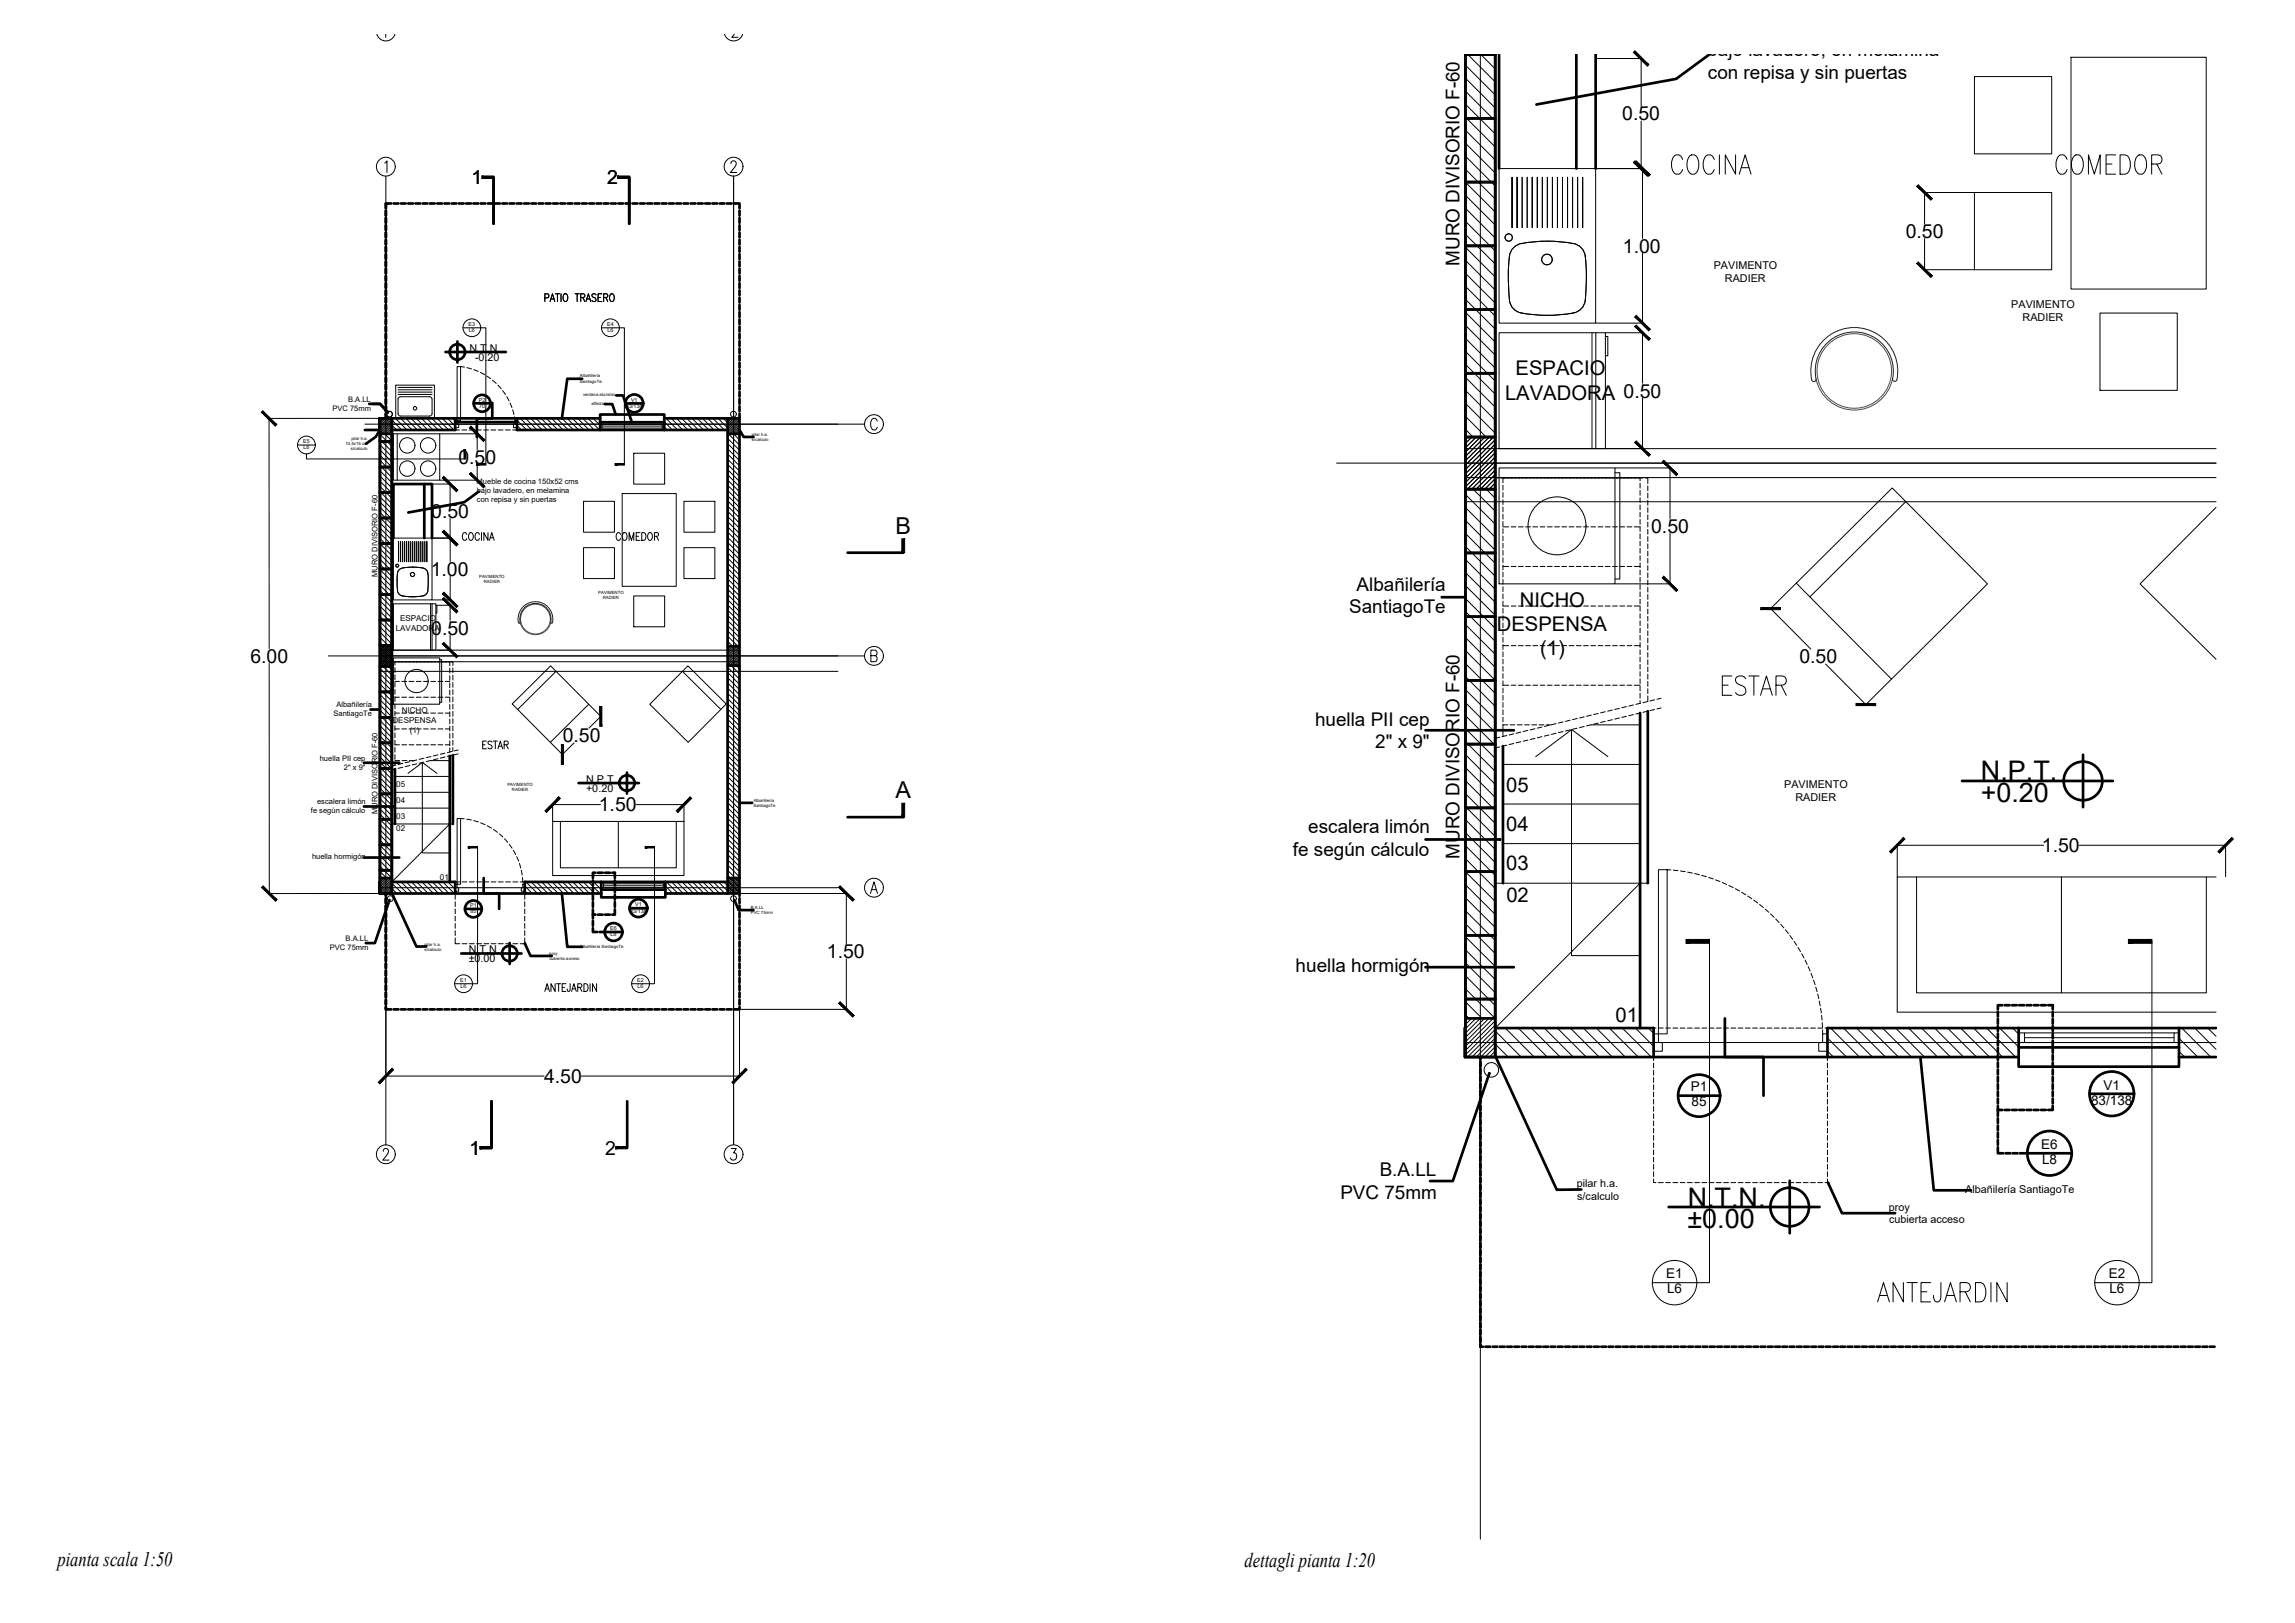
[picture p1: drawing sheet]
<svg xmlns="http://www.w3.org/2000/svg" width="594mm" height="420mm" viewBox="0 0 594 420" stroke-linecap="round" stroke-linejoin="round" font-family="sans-serif">
<defs><g id="words">
<g font-size="8.8">
<text x="431.8" y="46.2">COCINA</text>
<text x="531.3" y="46.2">COMEDOR</text>
<text x="444.9" y="181.3">ESTAR</text>
<text x="485.1" y="338.3">ANTEJARDIN</text>
</g>
<g font-size="7">
<text x="512.8" y="202">N.P.T.</text>
<text x="512.7" y="207.7">+0.20</text>
<text x="436.8" y="318">±0.00</text>
<text x="436.9" y="312.3">N.T.N.</text>
</g>
<g font-size="6">
<text x="231.8" y="138.2">B</text>
<text x="231.8" y="206.7">A</text>
</g>
<g font-size="5.3">
<text x="14.9" y="405.5">pianta scala 1:50</text>
<text x="322.2" y="405.6">dettagli pianta 1:20</text>
</g>
<g font-size="5.2">
<text x="392.3" y="97.2">ESPACIO</text>
<text x="389.6" y="103.5">LAVADORA 0.50</text>
<text x="393.4" y="157.1">NICHO</text>
<text x="387.5" y="163.4">DESPENSA</text>
<text x="398.7" y="169.7">(1)</text>
<text x="389.9" y="204.9">05</text>
<text x="389.9" y="215.2">04</text>
<text x="389.9" y="225.3">03</text>
<text x="389.9" y="233.4">02</text>
<text x="418.2" y="264.6">01</text>
</g>
<g font-size="5">
<text x="419.9" y="31.2">0.50</text>
<text x="122" y="47.7">1</text>
<text x="157.1" y="47.7">2</text>
<text x="420.1" y="65.4">1.00</text>
<text x="493.3" y="61.6">0.50</text>
<text x="118.6" y="120.1">0.50</text>
<text x="111.6" y="134.1">0.50</text>
<text x="427.4" y="137.9">0.50</text>
<text x="111.5" y="149.1">1.00</text>
<text x="111.6" y="164.3">0.50</text>
<text x="64.8" y="171.6">6.00</text>
<text x="465.8" y="171.7">0.50</text>
<text x="145.7" y="192.2">0.50</text>
<text x="155" y="210.1">1.50</text>
<text x="528.6" y="220.6">1.50</text>
<text x="214" y="248.1">1.50</text>
<text x="140.9" y="280.3">4.50</text>
<text x="121.5" y="298.9">1</text>
<text x="156.6" y="298.9">2</text>
</g>
<g font-size="4.9">
<text x="442" y="14.6">bajo lavadero, en melamina</text>
<text x="442.1" y="20.5">con repisa y sin puertas</text>
<text x="377.8" y="68.8" transform="rotate(-90 377.8 68.8)">MURO DIVISORIO F-60</text>
<text x="351.2" y="152.9">Albañilería</text>
<text x="349.3" y="158.8">SantiagoTe</text>
<text x="340.4" y="187.8">huella PII cep</text>
<text x="356" y="193.7">2&quot; x 9&quot;</text>
<text x="338.7" y="215.6">escalera limón</text>
<text x="334.7" y="221.5">fe según cálculo</text>
<text x="377.8" y="222.3" transform="rotate(-90 377.8 222.3)">MURO DIVISORIO F-60</text>
<text x="335.4" y="251.6">huella hormigón</text>
<text x="357.2" y="304.5">B.A.LL</text>
<text x="347" y="310.4">PVC 75mm</text>
</g>
<g font-size="3.5">
<text x="188.7" y="10.9">2</text>
<text x="437.7" y="282.5">P1</text>
<text x="437.9" y="286.4">85</text>
<text x="541.3" y="286">83/138</text>
<text x="544.5" y="282">V1</text>
<text x="528.4" y="297.4">E6</text>
<text x="528.6" y="301.4">L8</text>
<text x="431.3" y="330.9">E1</text>
<text x="431.5" y="334.8">L6</text>
<text x="545.9" y="330.9">E2</text>
<text x="546.1" y="334.8">L6</text>
</g>
<g font-size="2.8">
<text x="443.6" y="69.6">PAVIMENTO</text>
<text x="446.5" y="72.9">RADIER</text>
<text x="520.6" y="79.8">PAVIMENTO</text>
<text x="523.6" y="83.1">RADIER</text>
<text x="121.5" y="91.1">N.T.N.</text>
<text x="123" y="93.3">-0.20</text>
<text x="151.7" y="202.7">N.P.T.</text>
<text x="151.7" y="204.9">+0.20</text>
<text x="461.8" y="204">PAVIMENTO</text>
<text x="464.7" y="207.4">RADIER</text>
<text x="121.3" y="249">±0.00</text>
<text x="121.4" y="246.8">N.T.N.</text>
<text x="408.2" y="307.4">pilar h.a.</text>
<text x="408.3" y="310.8">s/calculo</text>
<text x="508.7" y="308.9">Albañilería SantiagoTe</text>
<text x="488.9" y="313.4">proy</text>
<text x="489" y="316.7">cubierta acceso</text>
</g>
<g font-size="2.1">
<text x="103.5" y="160.7">ESPACIO</text>
<text x="102.4" y="163.3">LAVADORA</text>
<text x="104" y="184.7">NICHO</text>
<text x="101.6" y="187.2">DESPENSA</text>
<text x="106.1" y="189.7">(1)</text>
<text x="102.6" y="203.8">05</text>
<text x="102.6" y="207.9">04</text>
<text x="102.6" y="212">03</text>
<text x="102.6" y="215.2">02</text>
<text x="113.9" y="227.7">01</text>
</g>
<g font-size="2">
<text x="86" y="106.4">PVC 75mm</text>
<text x="90.1" y="104.1">B.A.LL</text>
<text x="123.4" y="125.4">Mueble de cocina 150x52 cms</text>
<text x="123.4" y="127.7">bajo lavadero, en melamina</text>
<text x="123.5" y="130">con repisa y sin puertas</text>
<text x="97.7" y="149.4" transform="rotate(-90 97.7 149.4)">MURO DIVISORIO F-60</text>
<text x="86.3" y="185.4">SantiagoTe</text>
<text x="87.1" y="183">Albañilería</text>
<text x="82.8" y="197">huella PII cep</text>
<text x="89" y="199.3">2&quot; x 9&quot;</text>
<text x="82.1" y="208.1">escalera limón</text>
<text x="80.5" y="210.5">fe según cálculo</text>
<text x="97.7" y="210.8" transform="rotate(-90 97.7 210.8)">MURO DIVISORIO F-60</text>
<text x="80.8" y="222.5">huella hormigón</text>
<text x="89.5" y="243.7">B.A.LL</text>
<text x="85.4" y="246">PVC 75mm</text>
</g>
<g font-size="1.4">
<text x="121.3" y="84.4">E3</text>
<text x="121.4" y="86">L6</text>
<text x="157.2" y="84.4">E4</text>
<text x="157.2" y="86">L6</text>
<text x="123.9" y="104">P2</text>
<text x="124" y="105.5">70</text>
<text x="162.1" y="105.6">83/138</text>
<text x="163.3" y="104">V1</text>
<text x="78.5" y="114.8">E5</text>
<text x="78.6" y="116.3">L6</text>
<text x="121.7" y="234.9">P1</text>
<text x="121.8" y="236.4">85</text>
<text x="163.1" y="236.2">83/138</text>
<text x="164.4" y="234.7">V1</text>
<text x="158" y="240.8">E6</text>
<text x="158" y="242.4">L8</text>
<text x="119.1" y="254.2">E1</text>
<text x="119.2" y="255.8">L6</text>
<text x="165" y="254.2">E2</text>
<text x="165" y="255.8">L6</text>
</g>
<g font-size="1.1">
<text x="150.1" y="99">SantiagoTe</text>
<text x="150.1" y="97.7">Albañilería</text>
<text x="150.9" y="102.5">ventana aluminio</text>
<text x="153.1" y="104.8">alfeizar</text>
<text x="90.9" y="113.9">pilar h.a.</text>
<text x="194.6" y="112.8">pilar h.a.</text>
<text x="89.4" y="115.2">15,4x15 cm</text>
<text x="90.8" y="116.5">s/calculo</text>
<text x="194.6" y="114.1">s/calculo</text>
<text x="124.1" y="149.7">PAVIMENTO</text>
<text x="125.2" y="151">RADIER</text>
<text x="154.9" y="153.8">PAVIMENTO</text>
<text x="156" y="155.1">RADIER</text>
<text x="131.3" y="203.5">PAVIMENTO</text>
<text x="132.5" y="204.8">RADIER</text>
<text x="195.1" y="208.9">SantiagoTe</text>
<text x="195.1" y="207.6">Albañilería</text>
<text x="194.4" y="236.7">PVC 75mm</text>
<text x="194.4" y="235.3">B.A.LL</text>
<text x="109.9" y="244.8">pilar h.a.</text>
<text x="150.1" y="245.4">Albañilería SantiagoTe</text>
<text x="109.9" y="246.2">s/calculo</text>
<text x="142.2" y="247.2">proy</text>
<text x="142.2" y="248.5">cubierta acceso</text>
</g>
</g></defs>
<!-- layer: A-ANNO-SYMB -->
<g fill="none" stroke="#000" stroke-width=".26">
<path d="M97.5 8.8a2.44 2.44 0 0 0 2.4 1.8 2.44 2.44 0 0 0 2.3-1.8M383.2 14v384.5M99.9 45.6v250.8M189.9 45.5v250.8M94.5 109.8h129.3M346 119.9h227.6M379.3 116.1h194.3M379.3 123.6h194.3M379.3 129.9h194.3M85 169.8h138.8M98.3 171.3h93.1M98.3 173.8h118.6"/>
<path d="M98.3 168.3h93.1M98.3 229.8h118.6M379.3 269.9h194.3"/>
<circle cx="99.9" cy="43.1" r="2.44"/>
<circle cx="189.9" cy="43.1" r="2.44"/>
<circle cx="226.2" cy="109.8" r="2.44"/>
<circle cx="226.2" cy="169.8" r="2.44"/>
<circle cx="226.2" cy="229.8" r="2.44"/>
<circle cx="99.9" cy="298.8" r="2.44"/>
<circle cx="189.9" cy="298.8" r="2.44"/>
</g>
<!-- layer: A-WALL-FULL -->
<g fill="none" stroke="#000" stroke-width=".7">
<path d="M379.3 14v259.6h7.8v-259.6M379.3 14.1h7.8M379.3 30.6h7.8M379.3 47.1h7.8M379.3 63.6h7.8M379.3 96.6h7.8M379.3 80.1h7.8M98.3 108.3h3.1v123h-3.1zM98.3 114.3h3.1M98.3 112.3h3.1M101.4 108.3h16.4v3h-16.4M133.8 108.3h21.5v3h-21.5z"/>
<path d="M188.3 108.3h3.1v123h-3.1zM188.3 108.3h-16.3v3h16.3M188.3 112.3h3.1M379.3 113.1h7.8M98.3 134.1h3.1M98.3 127.5h3.1M98.3 120.9h3.1M379.3 126.6h7.8M98.3 153.9h3.1M98.3 147.3h3.1M98.3 140.7h3.1M379.3 143.1h7.8"/>
<path d="M379.3 159.6h7.8M98.3 167.1h3.1M98.3 172.5h3.1M98.3 179.1h3.1M98.3 160.5h3.1M188.3 167.3h3.1M188.3 172.3h3.1M379.3 176.1h7.8M98.3 185.7h3.1M98.3 192.3h3.1M98.3 198.9h3.1M379.3 192.6h7.8"/>
<path d="M98.3 205.5h3.1M98.3 212.1h3.1M98.3 218.7h3.1M379.3 209.1h7.8M98.3 225.3h3.1M98.3 227.3h3.1M101.4 228.3h16.4v3h-16.4M135.8 228.3h19.8v3h-19.8zM188.3 228.3h-16.1v3h16.1M188.3 227.3h3.1M379.3 225.6h7.8M379.3 258.6h7.8"/>
<path d="M379.3 242.1h7.8M379.3 263.6h7.8M387.1 266.1h40.9v7.5h-40.9M473.1 266.1h49.4v7.5h-49.4zM573.6 266.1h-9.6v7.5h9.6"/>
</g>
<!-- layer: A-WALL-FULL-EXTR -->
<path d="M94.5 111.3h3.8" fill="none" stroke="#000" stroke-width=".7"/>
<!-- layer: A-FURN -->
<g fill="none" stroke="#000" stroke-width=".26">
<path d="M511.1 19.8h20v20h-20zM536.1 14.8h35v60h-35zM388 43.6h25v40h-25zM391.4 45.9v13v-13M392.7 45.9v13v-13M394 45.9v13M395.3 45.9v13M396.6 45.9v13v-13M397.9 45.9v13v-13M399.2 45.9v13M400.5 45.9v13M401.9 45.9v13"/>
<path d="M403.2 45.9v13M404.5 45.9v13M405.8 45.9v13M407.1 45.9v13M408.4 45.9v13M409.7 45.9v13v-13M511.1 49.8h20v20h-20zM410.6 71v-.7a17.6 17.6 0 0 0-.7-5.3 4.5 4.5 0 0 0-4.3-2.2l-3.4-.3h-3.4a20.3 20.3 0 0 0-6.3 1 5 5 0 0 0-2 4.8v4.4a23.4 23.4 0 0 0 .7 6.4 4.5 4.5 0 0 0 4.3 2.2l3.3 .3h3.4a20.4 20.4 0 0 0 6.4-1.1 4.4 4.4 0 0 0 1.9-4.4l.2-5.1M112.4 99.8l-9.9-.1-.1 8.5h10M112.4 99.8v8.4M388 86.1h27.6v30h-27.6zM412.1 86.1v30"/>
<path d="M413.1 86.1v30M415.6 87.1h.6v5h-.6M543.6 81.1h20v20h-20zM101.8 112.3h12v12h-12zM102.8 112.3v12M103 100.9h8.8M103 100.3h8.8M103 101.5h8.8M103 102.1h8.8M103.2 102.9l.4-.2 7.9 .1 .3 .5v4l-.6 .4h-7.8l-.4-.6v-3.8zM164 117.3h8v8h-8zM101.8 139.3h10v16h-10z"/>
<path d="M151.1 129.8h8v8h-8zM161.1 127.8h13.9v24h-13.9zM177 129.8h8v8h-8zM388 121.1h30v30h-30zM418 122.4h1.3v27.5h-1.3M493.3 129.9l-24.8 24.6M573.6 131.3l-19.6 19.9 19.6 19.5M101.8 156.3h11v12h-11zM103.2 140.2v5.2v-5.2M103.7 140.2v5.2v-5.2M104.1 147.1a2 2 0 0 0-1.3 2.4v2.4a2.03 2.03 0 0 0 2.4 2.5l1.1 .1a8.8 8.8 0 0 0 3.9-.6 3.1 3.1 0 0 0 .6-2.6l.1-1.1a4 4 0 0 0-.7-2.8l-.7-.3M104.1 147.1l2.7-.3 2.7 .3"/>
<path d="M104.2 140.2v5.2M104.7 140.2v5.2M105.3 140.2v5.2v-5.2M105.8 140.2v5.2v-5.2M106.3 140.2v5.2M106.8 140.2v5.2M107.4 140.2v5.2M107.9 140.2v5.2M108.4 140.2v5.2M108.9 140.2v5.2M109.4 140.2v5.2M110 140.2v5.2"/>
<path d="M110.5 140.2v5.2v-5.2M111.4 156.3v12M111.8 156.3v12M112.8 156.7h.3v2h-.3M151.1 141.8h8v8h-8zM164 154.3h8v8h-8zM177 141.8h8v8h-8zM465 151l24.8-24.7 24.7 24.9-24.9 24.6zM101.8 170.3h12v12h-12zM113.8 170.8h.5v11h-.5M144 173.8l-10 9.9M176.7 173.8l9.9 9.9"/>
<path d="M178.1 172.4l9.9 9.8-9.9 10-9.9-9.9zM132.6 182.2l9.9-9.8 9.9 9.9-9.9 9.9zM143.1 212.7h34v14h-34zM145.1 212.7v12h30v-12M160.1 212.7v12M496.1 227v30h75v-30M533.6 227v30M573.6 227h-82.5v35h82.5"/>
<circle cx="390.5" cy="61.5" r=".95"/>
<circle cx="400.4" cy="67.2" r="1.37"/>
<circle cx="100.8" cy="107.2" r=".75"/>
<circle cx="105.4" cy="115.3" r="2"/>
<circle cx="107.4" cy="105.7" r=".45"/>
<circle cx="110.8" cy="115.3" r="2"/>
<circle cx="189.9" cy="107.2" r=".75"/>
<circle cx="105.4" cy="121.3" r="2"/>
<circle cx="110.8" cy="121.3" r="2"/>
<circle cx="403" cy="136.1" r="7.5"/>
<circle cx="102.8" cy="146.4" r=".38"/>
<circle cx="106.8" cy="148.7" r=".55"/>
<circle cx="107.8" cy="176.3" r="3"/>
<circle cx="101" cy="232.6" r=".75"/>
<circle cx="189.9" cy="232.6" r=".75"/>
<circle cx="386" cy="277" r="1.88"/>
</g>
<!-- layer: A-FLOR-OVHD -->
<g fill="none" stroke="#000" stroke-width=".26">
<path d="M117.8 111.3h1.2M119.6 111.3h1.2M121.5 111.3h1.2M123.3 111.3h1.3M125.2 111.3h1.3M127.1 111.3h1.2M129 111.3h1.2M130.8 111.3h1.3M132.7 111.3h1.1M387.1 123.7h.7M388.4 123.7h36.9M389.1 136.4h1.4"/>
<path d="M389.1 123.7v1.3M389.1 125.6v1.3M389.1 127.5v1.3M389.1 129.4v1.2M389.1 131.3v1.2M389.1 133.1v1.3M389.1 135v1.3M389.1 136.9v1.2M389.1 138.8v1.2M391.2 136.4h1.2M393.1 136.4h1.2M394.9 136.4h1.3"/>
<path d="M396.8 136.4h1.2M398.7 136.4h1.2M400.5 136.4h1.3M402.4 136.4h1.3M404.3 136.4h1.2M406.2 136.4h1.2M408 136.4h1.3M409.9 136.4h1.3M411.8 136.4h1.2M413.7 136.4h1.2M415.6 136.4h1.2M417.4 136.4h1.3"/>
<path d="M419.3 136.4h1.2M421.2 136.4h1.2M423 136.4h1.5M424.5 123.7v.8M424.5 125.1v1.2M424.5 127v1.2M424.5 128.8v1.3M424.5 130.7v1.3M424.5 132.6v1.3M424.5 134.5v1.2M424.5 136.3v1.3M424.5 138.2v1.3"/>
<path d="M425.9 123.7h.6v1.5M426.5 125.8v1.2M426.5 127.7v1.2M426.5 129.5v1.3M426.5 131.4v1.3M426.5 133.3v1.2M426.5 135.2v1.2M426.5 137v1.3M426.5 138.9v1.3M389.1 155.6v1.3h1.4M389.1 146.6h1.4M389.1 140.6v1.3"/>
<path d="M389.1 142.5v1.3M389.1 144.4v1.2M389.1 146.3v1.2M389.1 148.1v1.3M389.1 150v1.3M389.1 151.9v1.2M389.1 153.8v1.2M389.1 157.5v1.3M389.1 159.4v1.2M391.2 156.9h1.2M391.2 146.6h1.2M393.1 156.9h1.2"/>
<path d="M393.1 146.6h1.2M394.9 156.9h1.3M394.9 146.6h1.3M396.8 156.9h1.2M396.8 146.6h1.2M398.7 156.9h1.2M398.7 146.6h1.2M400.5 156.9h1.3M400.5 146.6h1.3M402.4 156.9h1.3M402.4 146.6h1.3M404.3 156.9h1.2"/>
<path d="M404.3 146.6h1.2M406.2 156.9h1.2M406.2 146.6h1.2M408 156.9h1.3M408 146.6h1.3M409.9 156.9h1.3M409.9 146.6h1.3M411.8 156.9h1.2M411.8 146.6h1.2M413.7 156.9h1.2M413.7 146.6h1.2M415.6 156.9h1.2"/>
<path d="M415.6 146.6h1.2M417.4 156.9h1.3M417.4 146.6h1.3M419.3 156.9h1.2M419.3 146.6h1.2M421.2 156.9h1.2M421.2 146.6h1.2M423 156.9h1.5M423 146.6h1.5M424.5 140.1v1.2M424.5 142v1.2M424.5 143.9v1.2"/>
<path d="M424.5 145.7v1.3M424.5 147.6v1.2M424.5 149.5v1.2M424.5 151.3v1.3M424.5 153.2v1.3M424.5 155.1v1.3M424.5 157v1.2M424.5 158.8v1.3M426.5 140.8v1.2M426.5 142.7v1.2M426.5 144.5v1.3M426.5 146.4v1.3"/>
<path d="M426.5 148.3v1.2M426.5 150.2v1.2M426.5 152v1.3M426.5 153.9v1.3M426.5 155.8v1.2M426.5 157.7v1.2M426.5 159.5v1.3M101.5 171.3h15.7v1M102.2 176.4h1.2M102.2 171.3v.9M102.2 172.9v1.2M102.2 174.7v1.3"/>
<path d="M102.2 176.6v1.3M102.2 178.5v1.2M104 176.4h1.3M105.9 176.4h1.2M107.8 176.4h1.2M109.6 176.4h1.3M111.5 176.4h1.3M113.4 176.4h1.2M115.3 176.4h1.1M116.4 171.3v1.1M116.4 173v1.3M116.4 174.9v1.2"/>
<path d="M116.4 176.8v1.2M116.4 178.6v1.3M117.2 172.9v1.3M117.2 174.8v1.2M117.2 176.7v1.2M117.2 178.5v1.3M389.1 177.4h1.4M389.1 167.1h1.4M389.1 161.3v1.2M389.1 163.1v1.3M389.1 165v1.3M389.1 166.9v1.2"/>
<path d="M389.1 168.8v1.2M389.1 170.6v1.3M389.1 172.5v1.3M389.1 174.4v1.2M389.1 176.3v1.2M389.1 178.1v1.3M391.2 177.4h1.2M391.2 167.1h1.2M393.1 177.4h1.2M393.1 167.1h1.2M394.9 177.4h1.3M394.9 167.1h1.3"/>
<path d="M396.8 177.4h1.2M396.8 167.1h1.2M398.7 177.4h1.2M398.7 167.1h1.2M400.5 177.4h1.3M400.5 167.1h1.3M402.4 177.4h1.3M402.4 167.1h1.3M404.3 177.4h1.2M404.3 167.1h1.2M406.2 177.4h1.2M406.2 167.1h1.2"/>
<path d="M408 177.4h1.3M408 167.1h1.3M409.9 177.4h1.3M409.9 167.1h1.3M411.8 177.4h1.2M411.8 167.1h1.2M413.7 177.4h1.2M413.7 167.1h1.2M415.6 177.4h1.2M415.6 167.1h1.2M417.4 177.4h1.3M417.4 167.1h1.3"/>
<path d="M419.3 177.4h1.2M419.3 167.1h1.2M421.2 177.4h1.2M421.2 167.1h1.2M423 177.4h1.5M423 167.1h1.5M424.5 160.7v1.3M424.5 162.6v1.2M424.5 164.5v1.2M424.5 166.4v1.2M424.5 168.2v1.3M424.5 170.1v1.2"/>
<path d="M424.5 172v1.2M424.5 173.8v1.3M424.5 175.7v1.3M424.5 177.6v1.3M424.5 179.5v1.2M426.5 161.4v1.3M426.5 163.3v1.2M426.5 165.2v1.2M426.5 167v1.3M426.5 168.9v1.3M426.5 170.8v1.2M426.5 172.7v1.2"/>
<path d="M426.5 174.5v1.3M426.5 176.4v1.3M426.5 178.3v1.2M102.2 196.9h1.3M102.2 192.8h1.2M102.2 188.7h1.2M102.2 184.6h1.2M102.2 180.5h1.2M102.2 180.4v1.2M102.2 182.2v1.3M102.2 184.1v1.2M102.2 186v1.2"/>
<path d="M102.2 187.9v1.2M102.2 189.7v1.3M102.2 191.6v1.3M102.2 193.5v1.2M102.2 195.4v1.2M102.2 197.2v.9M102.4 199.1l-.9 .2M102.4 198.1l-.9 .2M104 192.8h1.3M104 188.7h1.3M104 184.6h1.3M104 180.5h1.3"/>
<path d="M104.1 196.9h1.2M104.3 198.6l-1.3 .3M104.3 197.6l-1.3 .3M105.9 192.8h1.2M105.9 188.7h1.2M105.9 184.6h1.2M105.9 180.5h1.2M106 196.9h1.2M106.1 198.2l-1.2 .3M106.1 197.2l-1.2 .3M107.8 192.8h1.2M107.8 188.7h1.2"/>
<path d="M107.8 184.6h1.2M107.8 180.5h1.2M107.9 197.7l-1.2 .3M107.9 196.7l-1.2 .3M109.6 192.8h1.3M109.6 188.7h1.3M109.6 184.6h1.3M109.6 180.5h1.3M109.7 197.3l-1.2 .3M109.7 196.3l-1.2 .3M111.5 192.8h1.3M111.5 188.7h1.3"/>
<path d="M111.5 184.6h1.3M111.5 180.5h1.3M111.6 196.9l-1.3 .2M111.6 195.9l-1.3 .3M113.4 196.4l-1.2 .3M113.4 195.4l-1.2 .3M113.4 192.8h1.2M113.4 188.7h1.2M113.4 184.6h1.2M113.4 180.5h1.2M115.2 196l-1.2 .3M115.2 195l-1.2 .3"/>
<path d="M115.3 180.5h1.1v1.3M115.3 192.8h1.1M115.3 188.7h1.1M115.3 184.6h1.1M116.4 182.4v1.2M116.4 184.3v1.2M116.4 186.1v1.3M116.4 188v1.3M116.4 189.9v1.2M116.4 191.8v1.2M116.4 193.6v1.1M117 195.5l-1.2 .3"/>
<path d="M117 194.5l-1.2 .3M117.2 180.4v1.3M117.2 182.3v1.2M117.2 184.2v1.2M117.2 186v1.3M117.2 187.9v1.3M117.2 189.8v1.2M117.2 191.7v1.2M117.2 193.5v1M118.6 195.2l-1 .2M118.6 194.2l-1 .2M388.2 193.4l-1.1 .2"/>
<path d="M388.2 190.9l-1.1 .2M389.1 187.6h1.2M389.1 180v1.3M389.1 181.9v1.2M389.1 183.8v1.2M389.1 185.6v1.3M389.1 187.5v1.3M389.1 189.4v1.3M390 192.9l-1.2 .3M390 190.4l-1.2 .3M390.9 187.6h1.3M391.9 192.5l-1.3 .3"/>
<path d="M391.9 190l-1.3 .3M392.8 187.6h1.2M393.7 192l-1.2 .3M393.7 189.5l-1.2 .3M394.6 187.6h1.3M395.5 191.6l-1.2 .3M395.5 189.1l-1.2 .3M396.5 187.6h1.3M397.3 191.1l-1.2 .3M397.3 188.7l-1.2 .2M398.4 187.6h1.2M399.1 190.7l-1.2 .3"/>
<path d="M399.1 188.2l-1.2 .3M400.3 187.6h1.2M401 190.3l-1.2 .3M401 187.8l-1.2 .3M402.8 189.8l-1.2 .3M402.8 187.3l-1.2 .3M404.6 189.4l-1.2 .3M404.6 186.9l-1.2 .3M406.4 188.9l-1.2 .3M406.4 186.5l-1.2 .2M408.3 188.5l-1.3 .3M408.3 186l-1.3 .3"/>
<path d="M410.1 188.1l-1.2 .3M410.1 185.6l-1.2 .3M411.9 187.6l-1.2 .3M411.9 185.1l-1.2 .3M413.7 187.2l-1.2 .3M413.7 184.7l-1.2 .3M415.6 186.7l-1.3 .3M415.6 184.2l-1.3 .3M417.4 186.3l-1.2 .3M417.4 183.8l-1.2 .3M419.2 185.9l-1.2 .3M419.2 183.4l-1.2 .3"/>
<path d="M421 185.4l-1.2 .3M421 182.9l-1.2 .3M422.8 185l-1.2 .3M422.8 182.5l-1.2 .3M424.5 181.3v.8M424.7 184.6l-1.3 .2M424.7 182l-1.3 .3M426.5 184.1l-1.2 .3M426.5 181.6l-1.2 .3M426.5 180.2v1.4M428.3 183.7l-1.2 .3M428.3 181.2l-1.2 .3"/>
<path d="M430 183.3l-1.1 .2M430 180.8l-1.1 .2M117.8 228.3h1.2M117.8 231.3v1.5M117.8 233.4v1.3M117.8 235.3v1.3M117.8 237.2v1.2M117.8 239.1v1.2M119.6 228.3h1.3M121.5 228.3h1.3M123.4 228.3h1.2M125.3 228.3h1.2"/>
<path d="M127.1 228.3h1.3M129 228.3h1.3M130.9 228.3h1.2M132.8 228.3h1.2M134.6 228.3h1.2M135.8 231.3v1.5M135.8 233.4v1.3M135.8 235.3v1.3M135.8 237.2v1.2M135.8 239.1v1.2M117.8 242.8v1.5h1.2M117.8 240.9v1.3"/>
<path d="M119.6 244.3h1.3M121.5 244.3h1.3M123.4 244.3h1.2M125.3 244.3h1.2M127.1 244.3h1.3M129 244.3h1.3M130.9 244.3h1.2M132.8 244.3h1.2M135.8 242.8v1.5h-1.2M135.8 240.9v1.3M428 266.1h.7M428 273.6v1"/>
<path d="M428 275.2v1.3M428 277.1v1.2M428 279v1.2M429.3 266.1h1.2M431.2 266.1h1.2M433 266.1h1.3M434.9 266.1h1.3M436.8 266.1h1.3M438.7 266.1h1.2M440.5 266.1h1.3M442.4 266.1h1.3M444.3 266.1h1.3"/>
<path d="M446.2 266.1h1.2M448.1 266.1h1.2M449.9 266.1h1.3M451.8 266.1h1.2M453.7 266.1h1.2M455.5 266.1h1.3M457.4 266.1h1.3M459.3 266.1h1.3M461.2 266.1h1.2M463 266.1h1.3M464.9 266.1h1.3M466.8 266.1h1.3"/>
<path d="M468.7 266.1h1.2M470.6 266.1h1.2M472.4 266.1h.7M473.1 273.6v1M473.1 275.2v1.3M473.1 277.1v1.2M473.1 279v1.2M428 280.8v1.3M428 282.7v1.3M428 284.6v1.2M428 286.5v1.2M428 288.3v1.3"/>
<path d="M428 290.2v1.3M428 292.1v1.2M428 294v1.2M428 295.8v1.3M428 297.7v1.3M428 299.6v1.2M473.1 280.8v1.3M473.1 282.7v1.3M473.1 284.6v1.2M473.1 286.5v1.2M473.1 288.3v1.3M473.1 290.2v1.3"/>
<path d="M473.1 292.1v1.2M473.1 294v1.2M473.1 295.8v1.3M473.1 297.7v1.3M473.1 299.6v1.2M428 305.2v.9h.7M428 301.5v1.2M428 303.3v1.3M429.3 306.1h1.2M431.2 306.1h1.2M433 306.1h1.3M434.9 306.1h1.3"/>
<path d="M436.8 306.1h1.3M438.7 306.1h1.2M440.5 306.1h1.3M442.4 306.1h1.3M444.3 306.1h1.3M446.2 306.1h1.2M448.1 306.1h1.2M449.9 306.1h1.3M451.8 306.1h1.2M453.7 306.1h1.2M455.5 306.1h1.3M457.4 306.1h1.3"/>
<path d="M459.3 306.1h1.3M461.2 306.1h1.2M463 306.1h1.3M464.9 306.1h1.3M466.8 306.1h1.3M468.7 306.1h1.2M470.6 306.1h1.2M473.1 305.2v.9h-.7M473.1 301.5v1.2M473.1 303.3v1.3"/>
</g>
<!-- layer: A-FLOR-LEVL -->
<g fill="none" stroke="#000" stroke-width=".7">
<path d="M388 14v29.6M408 14v29.6M413 14v29.6M99.9 52.7v1.2v-1.2h1.4M99.9 54.6v1.2M99.9 56.4v1.3M99.9 58.3v1.3M101.9 52.7h1.3M103.8 52.7h1.2M105.7 52.7h1.2M107.5 52.7h1.3M109.4 52.7h1.3"/>
<path d="M111.3 52.7h1.2M113.2 52.7h1.2M115 52.7h1.3M116.9 52.7h1.3M118.8 52.7h1.2M120.7 52.7h1.2M122.5 52.7h1.3M124.4 52.7h1.3M126.3 52.7h1.2M128.2 52.7h1.2M130 52.7h1.3M131.9 52.7h1.3"/>
<path d="M133.8 52.7h1.2M135.7 52.7h1.2M137.5 52.7h1.3M139.4 52.7h1.3M141.3 52.7h1.2M143.2 52.7h1.2M145 52.7h1.3M146.9 52.7h1.3M148.8 52.7h1.2M150.7 52.7h1.2M152.5 52.7h1.3M154.4 52.7h1.3"/>
<path d="M156.3 52.7h1.2M158.2 52.7h1.2M160 52.7h1.3M161.9 52.7h1.3M163.8 52.7h1.2M165.7 52.7h1.2M167.5 52.7h1.3M169.4 52.7h1.3M171.3 52.7h1.2M173.2 52.7h1.2M175 52.7h1.3M176.9 52.7h1.3"/>
<path d="M178.8 52.7h1.2M180.7 52.7h1.2M182.5 52.7h1.3M184.4 52.7h1.3M186.3 52.7h1.2M188.2 52.7h1.2M190 52.7h1.4v1.2M191.4 54.6v1.2M191.4 56.4v1.3M191.4 58.3v1.3M99.9 60.2v1.2M99.9 62.1v1.2"/>
<path d="M99.9 63.9v1.3M99.9 65.8v1.3M99.9 67.7v1.2M99.9 69.6v1.2M99.9 71.4v1.3M99.9 73.3v1.3M99.9 75.2v1.2M99.9 77.1v1.2M99.9 78.9v1.3M191.4 60.2v1.2M191.4 62.1v1.2M191.4 63.9v1.3"/>
<path d="M191.4 65.8v1.3M191.4 67.7v1.2M191.4 69.6v1.2M191.4 71.4v1.3M191.4 73.3v1.3M191.4 75.2v1.2M191.4 77.1v1.2M191.4 78.9v1.3M99.9 80.8v1.3M99.9 82.7v1.2M99.9 84.6v1.2M99.9 86.4v1.3"/>
<path d="M99.9 88.3v1.3M99.9 90.2v1.2M99.9 92.1v1.2M99.9 93.9v1.3M99.9 95.8v1.3M99.9 97.7v1.2M99.9 99.6v1.2M191.4 80.8v1.3M191.4 82.7v1.2M191.4 84.6v1.2M191.4 86.4v1.3M191.4 88.3v1.3"/>
<path d="M191.4 90.2v1.2M191.4 92.1v1.2M191.4 93.9v1.3M191.4 95.8v1.3M191.4 97.7v1.2M191.4 99.6v1.2M98.3 108.3v3M99.9 101.4v1.3M99.9 103.3v1.3M99.9 105.2v1.2M99.9 107.1v1.2M117.8 109.3h16"/>
<path d="M117.8 108.3h16M155.3 108.3v-1h16.7v1M155.3 111.3h16.7M155.3 109.3h16.7M191.4 101.4v1.3M191.4 103.3v1.3M191.4 105.2v1.2M191.4 107.1v1.2M101.8 139.3v-14h10v14M109.8 125.3v14M102.2 199.1v14.2M116.4 195.7v32.6"/>
<path d="M117.2 195.5v17.8M389.1 193.1v35.5M424.5 184.6v81.5M426.5 184.1v44.5M98.3 228.3v3M99.9 231.3v.6M99.9 232.6v1.2M99.9 234.4v1.3M99.9 236.3v1.3M99.9 238.2v1.2M117.8 231.3h18M155.6 231.3v1h16.6v-1"/>
<path d="M155.6 228.3h16.6M155.6 230.3h16.6M191.4 231.3v.6M191.4 232.6v1.2M191.4 234.4v1.3M191.4 236.3v1.3M191.4 238.2v1.2M99.9 240.1v1.2M99.9 241.9v1.3M99.9 243.8v1.3M99.9 245.7v1.2M99.9 247.6v1.2"/>
<path d="M99.9 249.4v1.3M99.9 251.3v1.3M99.9 253.2v1.2M99.9 255.1v1.2M99.9 256.9v1.3M99.9 258.8v1.3M191.4 240.1v1.2M191.4 241.9v1.3M191.4 243.8v1.3M191.4 245.7v1.2M191.4 247.6v1.2M191.4 249.4v1.3"/>
<path d="M191.4 251.3v1.3M191.4 253.2v1.2M191.4 255.1v1.2M191.4 256.9v1.3M191.4 258.8v1.3M99.9 261.3v-.6v.6h1.4M101.9 261.3h1.3M103.8 261.3h1.2M105.7 261.3h1.2M107.5 261.3h1.3M109.4 261.3h1.3M111.3 261.3h1.2"/>
<path d="M113.2 261.3h1.2M115 261.3h1.3M116.9 261.3h1.3M118.8 261.3h1.2M120.7 261.3h1.2M122.5 261.3h1.3M124.4 261.3h1.3M126.3 261.3h1.2M128.2 261.3h1.2M130 261.3h1.3M131.9 261.3h1.3M133.8 261.3h1.2"/>
<path d="M135.7 261.3h1.2M137.5 261.3h1.3M139.4 261.3h1.3M141.3 261.3h1.2M143.2 261.3h1.2M145 261.3h1.3M146.9 261.3h1.3M148.8 261.3h1.2M150.7 261.3h1.2M152.5 261.3h1.3M154.4 261.3h1.3M156.3 261.3h1.2"/>
<path d="M158.2 261.3h1.2M160 261.3h1.3M161.9 261.3h1.3M163.8 261.3h1.2M165.7 261.3h1.2M167.5 261.3h1.3M169.4 261.3h1.3M171.3 261.3h1.2M173.2 261.3h1.2M175 261.3h1.3M176.9 261.3h1.3M178.8 261.3h1.2"/>
<path d="M180.7 261.3h1.2M182.5 261.3h1.3M184.4 261.3h1.3M186.3 261.3h1.2M188.2 261.3h1.2M191.4 260.7v.6h-1.4M379.2 266.1v7.5M383.2 273.6v.7M383.2 274.9v1.2M383.2 276.8v1.2M383.2 278.6v1.3M428 273.6h45.1"/>
<path d="M522.5 273.6v2.5h41.5v-2.5M522.5 266.1h41.5M522.5 271.1h41.5M383.2 280.5v1.3M383.2 282.4v1.2M383.2 284.3v1.2M383.2 286.1v1.3M383.2 288v1.3M383.2 289.9v1.2M383.2 291.8v1.2M383.2 293.6v1.3M383.2 295.5v1.3"/>
<path d="M383.2 297.4v1.2M383.2 299.3v1.2M383.2 301.1v1.3M383.2 303v1.3M383.2 304.9v1.2M383.2 306.8v1.2M383.2 308.6v1.3M383.2 310.5v1.3M383.2 312.4v1.2M383.2 314.3v1.2M383.2 316.1v1.3M383.2 318v1.3"/>
<path d="M383.2 319.9v1.2M383.2 321.8v1.2M383.2 323.6v1.3M383.2 325.5v1.3M383.2 327.4v1.2M383.2 329.3v1.2M383.2 331.1v1.3M383.2 333v1.3M383.2 334.9v1.2M383.2 336.8v1.2M383.2 338.6v1.3M383.2 348.6v-.6v.6h.7"/>
<path d="M383.2 340.5v1.3M383.2 342.4v1.2M383.2 344.3v1.2M383.2 346.1v1.3M384.5 348.6h1.2M386.4 348.6h1.2M388.2 348.6h1.3M390.1 348.6h1.3M392 348.6h1.3M393.9 348.6h1.2M395.7 348.6h1.3M397.6 348.6h1.3"/>
<path d="M399.5 348.6h1.2M401.4 348.6h1.2M403.2 348.6h1.3M405.1 348.6h1.3M407 348.6h1.2M408.9 348.6h1.2M410.7 348.6h1.3M412.6 348.6h1.3M414.5 348.6h1.3M416.4 348.6h1.2M418.2 348.6h1.3M420.1 348.6h1.3"/>
<path d="M422 348.6h1.2M423.9 348.6h1.2M425.7 348.6h1.3M427.6 348.6h1.3M429.5 348.6h1.2M431.4 348.6h1.2M433.2 348.6h1.3M435.1 348.6h1.3M437 348.6h1.3M438.9 348.6h1.2M440.7 348.6h1.3M442.6 348.6h1.3"/>
<path d="M444.5 348.6h1.2M446.4 348.6h1.2M448.2 348.6h1.3M450.1 348.6h1.3M452 348.6h1.2M453.9 348.6h1.2M455.7 348.6h1.3M457.6 348.6h1.3M459.5 348.6h1.3M461.4 348.6h1.2M463.3 348.6h1.2M465.1 348.6h1.3"/>
<path d="M467 348.6h1.2M468.9 348.6h1.2M470.7 348.6h1.3M472.6 348.6h1.3M474.5 348.6h1.2M476.4 348.6h1.2M478.2 348.6h1.3M480.1 348.6h1.3M482 348.6h1.3M483.9 348.6h1.2M485.8 348.6h1.2M487.6 348.6h1.3"/>
<path d="M489.5 348.6h1.2M491.4 348.6h1.2M493.2 348.6h1.3M495.1 348.6h1.3M497 348.6h1.2M498.9 348.6h1.2M500.7 348.6h1.3M502.6 348.6h1.3M504.5 348.6h1.3M506.4 348.6h1.2M508.3 348.6h1.2M510.1 348.6h1.3"/>
<path d="M512 348.6h1.2M513.9 348.6h1.2M515.7 348.6h1.3M517.6 348.6h1.3M519.5 348.6h1.2M521.4 348.6h1.2M523.2 348.6h1.3M525.1 348.6h1.3M527 348.6h1.3M528.9 348.6h1.2M530.8 348.6h1.2M532.6 348.6h1.3"/>
<path d="M534.5 348.6h1.2M536.4 348.6h1.2M538.2 348.6h1.3M540.1 348.6h1.3M542 348.6h1.2M543.9 348.6h1.2M545.7 348.6h1.3M547.6 348.6h1.3M549.5 348.6h1.3M551.4 348.6h1.2M553.3 348.6h1.2M555.1 348.6h1.3"/>
<path d="M557 348.6h1.2M558.9 348.6h1.2M560.7 348.6h1.3M562.6 348.6h1.3M564.5 348.6h1.2M566.4 348.6h1.2M568.2 348.6h1.3M570.1 348.6h1.3M572 348.6h1.3"/>
</g>
<!-- layer: A-ANNO-TEXT -->
<g fill="none" stroke="#000" stroke-width=".26">
<path d="M99.9 8.8v.9M413.1 15.1h11.9M424.8 15.1v12.4M424.8 31.3v12.3M99.6 42.2l.6-.6v3.1M189.2 42.4l.1-.5 .4-.3h.4l.4 .3a1.08 1.08 0 0 1-.3 1.3l-1.1 1.5h1.6M413.1 43.6h12.3M425.2 43.6v18.1M498 49.8h13M498.2 49.8v8.1M141 77.1l.9-.1 .2-.3-.2-.5-.9-.1v2M142.4 78.1l.6-2 .6 2"/>
<path d="M142.6 77.4h.8M143.8 76.1h1M144.3 76.1v2M145.2 76.1v2M146.1 76.2l.1-.1a1.03 1.03 0 0 1 .8 1 1.03 1.03 0 0 1-.8 1 1.33 1.33 0 0 1-.1-1.9zM148.9 76.1h1M149.4 76.1v2M150.3 77l.9-.1 .1-.7-1-.1v2M150.9 77l.5 1.1M151.7 78.1l.6-2 .6 2M151.9 77.4h.8M154.3 76.3a.53 .53 0 0 0-.7-.2 .53 .53 0 0 0-.3 .6l.8 .5 .2 .6a.61 .61 0 0 1-1.1 0"/>
<path d="M154.8 77h.6M155.8 76.1h-1v2h1M156.3 77l.9-.1 .1-.3-.1-.4-.9-.1v2M156.8 77l.5 1.1M158.1 76.2l.1-.1a1.03 1.03 0 0 1 .8 1 1.03 1.03 0 0 1-.8 1 1.32 1.32 0 0 1-.1-1.9zM425.2 65.6v18M498 69.8h13M498.2 61.8v8M413.1 83.6h12.3M415.6 86.1h9.8M425.2 86.1v13.1M69.6 108.3l.1 59.6"/>
<path d="M98.2 108.3h-28.7M113.9 112.3h9.8M123.5 112.3v4.1M227.1 109a.81 .81 0 0 0-.8-.7 .81 .81 0 0 0-.8 .7l-.1 .4a1.32 1.32 0 0 0 1.1 1.9l.6-.7M415.6 116.1h9.8M425.2 103.1v13M111.9 125.3h4.8M111.9 139.3h4.8M113.9 124.3h9.8M116.5 125.3v5.1M116.5 134.2v5.1M116.5 139.3v6.1"/>
<path d="M120.8 138.4a.59 .59 0 0 0-.7-.5 .59 .59 0 0 0-.4 .7v.5a.59 .59 0 0 0 .4 .8 .59 .59 0 0 0 .7-.5M121.6 138l.1-.1a1.03 1.03 0 0 1 .8 1 1.03 1.03 0 0 1-.8 1 1.34 1.34 0 0 1-.1-1.9zM123.5 120.2v4.1M124.1 138.4a.59 .59 0 0 0-.7-.5 .59 .59 0 0 0-.4 .7v.5a.59 .59 0 0 0 .4 .8 .59 .59 0 0 0 .7-.5M124.6 137.9v2M126.3 137.9v2l-1-2v2M126.7 139.9l.6-2 .6 2M126.9 139.2h.8M160.6 138.4a.59 .59 0 0 0-.7-.5 .59 .59 0 0 0-.4 .7v.5a.59 .59 0 0 0 .4 .8 .59 .59 0 0 0 .7-.5M161.4 138l.2-.1a1.09 1.09 0 0 1 .8 .8 1.09 1.09 0 0 1-.4 1.1l-.1 .1a1.08 1.08 0 0 1-.9-.8 1.08 1.08 0 0 1 .4-1.1zM162.9 139.9v-2l.6 2 .6-2v2M164.7 138.8h.6"/>
<path d="M165.7 137.9h-1v2h1M166.1 137.9a1.07 1.07 0 0 1 1.1 .7 1.07 1.07 0 0 1-.3 1.2l-.8 .1zM168 138l.1-.1a1.09 1.09 0 0 1 .8 .8 1.09 1.09 0 0 1-.3 1.1l-.2 .1a1.09 1.09 0 0 1-.8-.8 1.09 1.09 0 0 1 .4-1.1zM169.4 138.8l.9-.1 .2-.2-.2-.5-.9-.1v2M169.9 138.8l.6 1.1M418.1 121.1h14.4M432.3 121.1v13.1M432.3 138.1v13M111.9 155.3h4.8M113.2 156.7h3.5M116.5 156.7v3.9M116.5 149.2v6.1"/>
<path d="M418.1 151.1h14.4M458.3 157.6l10.5 10.4M464.9 151l-6.7 6.7M69.7 171.7v59.6M113.2 168.3h3.5M116.5 164.4v3.9M225.4 169.7h1.1a.73 .73 0 0 0 .5-.7 .73 .73 0 0 0-.5-.7h-1.1v3h1.1a.81 .81 0 0 0 .6-.8 .81 .81 0 0 0-.6-.8M472.6 171.9l10.4 10.5M489.6 175.8l-6.7 6.7M124.9 192.8h.6M125.9 191.8h-1v2h1M127.4 192.1a.53 .53 0 0 0-.7-.3 .53 .53 0 0 0-.3 .7l.8 .5 .2 .6a.62 .62 0 0 1-1.1 0"/>
<path d="M127.7 191.8h1.1M128.2 191.8v2M128.9 193.8l.6-2 .6 2M129.1 193.2h.8M130.5 192.8l.9-.1 .2-.3-.2-.5-.9-.1v2M131 192.8l.6 1M142.5 192.2l3.2 3.2M148.6 192.3l-3 3M152.4 182.4l3.2 3.2M155.5 185.5l-3 3M143.1 208.1v4.5M143.1 208.3h12.4"/>
<path d="M164.6 208.3h12.5M177.1 208.1v4.5M491.1 218.6v8.4M491.1 218.8h37.9M538.2 218.8h37.9M576.1 218.6v8.4M98.3 231.3h-28.8M191.5 231.3h27.8M219.1 231.3v13.1M225.3 231.3l.9-3 .9 3M225.7 230.3h1.1M141 256.7l.6-2 .6 2"/>
<path d="M141.3 256h.7M143.7 254.7v2l-1.1-2v2M144.1 254.7h1M144.6 254.7v2M145.5 255.6h.6M146.5 254.7h-1v2h1M147.6 254.7l-.1 1.8-.2 .2-.3-.1-.2-.6M148 256.7l.6-2 .6 2M148.2 256h.7M149.6 255.6l.9-.1 .1-.6-1-.2v2M150.1 255.6l.5 1.1M151.2 254.7a1.07 1.07 0 0 1 1.1 .6 1.07 1.07 0 0 1-.4 1.3l-.7 .1z"/>
<path d="M152.8 254.7v2M154.4 254.7v2l-1-2v2M219.1 248.2v13.1M99.9 261.4v17.3M99.9 278.6h40.9M150.5 278.6h40.9M191.4 261.4v17.3M191.5 261.3h27.8M99.2 298l.1-.4 .4-.3h.4l.4 .3a1.1 1.1 0 0 1-.3 1.3l-1.1 1.4h1.6M189.3 297.3h1.3l-.7 1.2a.89 .89 0 0 1 .7 1.3 .89 .89 0 0 1-1.5 0"/>
</g>
<!-- layer: A-ANNO-NOTE -->
<g fill="none" stroke="#000" stroke-width=".7">
<path d="M127.8 45.9v12M162.9 45.9v12M115.3 91.1h15.6M118.4 88.4v5.4M122.6 104.4h4.4M127.4 104.3v4h-4v4.8M161.9 104.4h4.6M219.4 143.1h14.4M162.3 200v5.4M539.2 195.4v13.6M149.8 202.7h15.6M219.4 211.5h14.4"/>
<path d="M507.9 202.2h39M120.4 235.3h4.3M125.2 227.3v4h4v4M153.5 235.4v1.4h.6M153.5 227.9v1.3M153.5 229.8v1.2M153.5 231.7v1.2M153.5 233.5v1.3M154.1 225.9h-.6v1.4M154.8 236.8h1.2M154.8 225.9h1.2M156.6 236.8h1.3"/>
<path d="M156.6 225.9h1.3M158.5 225.9h.7v1.4M159.2 235.4v1.4h-.7M159.2 227.9v1.3M159.2 229.8v1.2M159.2 231.7v1.2M159.2 233.5v1.3M163 235.1h4.6M119.4 246.8h15.6M131.9 244.1v5.5M156.5 241.3h4.6M446.5 263.6v10h10v10"/>
<path d="M517.2 261.9v1.3M517.2 263.8v1.2M517.2 265.7v1.2M517.2 267.5v1.3M517.2 269.4v1.3M517.2 271.3v1.2M517.2 273.2v1.2M517.2 275v1.3M517.2 276.9v1.3M517.2 278.8v1.2M518.3 260.2h-1.1v1.1M519 260.2h1.2"/>
<path d="M520.8 260.2h1.3M522.7 260.2h1.3M524.6 260.2h1.2M526.5 260.2h1.2M528.3 260.2h1.3M530.2 260.2h1.2v1.1M531.4 261.9v1.3M531.4 263.8v1.2M531.4 265.7v1.2M531.4 267.5v1.3M531.4 269.4v1.3M531.4 271.3v1.2"/>
<path d="M531.4 273.2v1.2M531.4 275v1.3M531.4 276.9v1.3M531.4 278.8v1.2M127.2 285.1v12M162.4 285.1v12M434.4 283.6h10.9M517.2 286.3v1h1.1M517.2 280.7v1.2M517.2 282.5v1.3M517.2 284.4v1.3M519 287.3h1.2"/>
<path d="M520.8 287.3h1.3M522.7 287.3h1.3M524.6 287.3h1.2M524.8 298.6h11.5M526.5 287.3h1.2M528.3 287.3h1.3M531.4 286.3v1h-1.2M531.4 280.7v1.2M531.4 282.5v1.3M531.4 284.4v1.3M540.9 283.2h11.5M432 312.5h39"/>
<path d="M463.3 305.7v13.6"/>
<circle cx="118.4" cy="91.1" r="2"/>
<circle cx="124.8" cy="104.4" r="2.18"/>
<circle cx="164.2" cy="104.4" r="2.3"/>
<circle cx="162.3" cy="202.7" r="2"/>
<circle cx="539.2" cy="202.2" r="5"/>
<circle cx="122.5" cy="235.3" r="2.18"/>
<circle cx="165.3" cy="235.1" r="2.3"/>
<circle cx="131.9" cy="246.8" r="2"/>
<circle cx="158.8" cy="241.3" r="2.3"/>
<circle cx="439.8" cy="283.6" r="5.4"/>
<circle cx="530.5" cy="298.6" r="5.8"/>
<circle cx="546.6" cy="283.2" r="5.8"/>
<circle cx="463.3" cy="312.5" r="5"/>
</g>
<g fill="#000" stroke="#000" stroke-width=".26">
<path d="M124.8 45.6h3v.6zM124.8 45.6v.6h3z"/>
<path d="M124.8 45.6h3v.6zM124.8 45.6v.6h3z"/>
<path d="M159.9 45.6h3v.6zM159.9 45.6v.6h3z"/>
<path d="M159.9 45.6h3v.6zM159.9 45.6v.6h3z"/>
<path d="M234.2 139.5v3.6h-.7zM233.5 139.5v3.6l.7-3.6z"/>
<path d="M234.2 207.9v3.6h-.7zM233.5 207.9v3.6l.7-3.6z"/>
<path d="M124.2 297.4h3v-.6zM124.2 296.8h3l-3 .6z"/>
<path d="M124.2 297.4h3v-.6zM124.2 296.8h3l-3 .6z"/>
<path d="M159.4 297.4h3v-.6zM159.4 296.8h3l-3 .6z"/>
</g>
<!-- layer: 0 -->
<g fill="none" stroke="#000" stroke-width=".7">
<path d="M442.6 14l-8.7 6.4-36.2 6.7M150.7 98.1h-3.9l-1.4 10.2M95.6 104.6h2.8l2 2.2-2-2.2h-2M98.3 111.3l-1 1.8-2.6 1.8M156.6 104.6h1.9l.9 2.6M159.5 102.4h1.8l2.3 6.9M191.5 111.3l1 1.8h2.5M123.9 127.3l-3.7 2.7-14.5 2.7M379.3 154.6h-6.1M94.2 197.5h9.2M95.9 183.7h2.4M391.9 189l-22.9 .1"/>
<path d="M94.2 208.8h7.7M191.6 207.8h3.1M369 217.3h19.3M388.3 217.3h.1M94.2 222h9.2M100.8 233l-3.8 11.1h-2.3M101.5 231.3h.1M101.5 231.3l6.3 13.8 2.5-.1M145.4 231.3l1.4 13.8h3.9M153.5 236.8v1M153.5 238.4v1.3M190.1 233l1.1 2.6h3.8"/>
<path d="M135.9 244.3l1.4 3.2h5.5M153.5 240.3v1h1.1M155.2 241.3h1.1M391.9 250.4h-22.9M385.5 277.9l-9.4 27.8h-5.9M387.2 273.6l15.8 34.4 6.3-.1M497.1 273.6l3.5 34.5h9.6M517.2 297v1.5l1.3 .1M517.2 287.3v1.6M517.2 289.5v1.3M517.2 291.4v1.2M517.2 293.3v1.2"/>
<path d="M517.2 295.1v1.3M519.1 298.6h1.3M521 298.6h1.3M522.9 298.6h1.4M473.2 306.1l3.6 8h13.8"/>
</g>
<!-- layer: A-WALL-PATT -->
<g fill="none" stroke="#000" stroke-width=".26">
<path d="M379.3 16.9l7.8 7.7M379.9 14l7.2 7.2M383.2 14l3.9 3.8M386.6 14l.5 .5M379.3 30.3l7.8 7.7M379.3 27l7.8 7.7M379.3 23.6l7.8 7.7M379.3 37.1l7.8 7.7M379.3 33.7l7.8 7.7M379.3 20.2l7.8 7.7M379.3 57.3l7.8 7.7M379.3 43.8l7.8 7.7"/>
<path d="M379.3 40.4l7.8 7.7M379.3 53.9l7.8 7.7M379.3 50.5l7.8 7.8M379.3 47.2l7.8 7.7M379.3 77.5l7.8 7.7M379.3 74.1l7.8 7.7M379.3 60.7l7.8 7.7M379.3 70.8l7.8 7.7M379.3 67.4l7.8 7.7M379.3 64l7.8 7.7M379.3 94.3l7.8 7.7M379.3 91l7.8 7.7"/>
<path d="M379.3 97.7l7.8 7.7M379.3 87.6l7.8 7.7M379.3 84.2l7.8 7.7M379.3 80.9l7.8 7.7M98.3 119.2l3.1 3.1M98.3 113.8l3.1 3.1M98.3 112.4l3.1 3.1M98.3 117.8l3.1 3.1M98.3 116.5l3.1 3.1M98.3 115.1l3.1 3.1M98.5 108.3l-.2 .2M99 108.3l-.7 .6"/>
<path d="M99.4 108.3l-1.1 1.1M99.6 112.3l1.8 1.9M99.9 108.3l-1.6 1.5M100.3 108.3l-2 2M100.8 108.3l-2.5 2.4M100.9 112.3l.5 .5M101.2 108.3l-2.9 2.9M101.4 108.6l-3.1 3M101.4 109l-3.1 3.1M101.4 109.5l-2.8 2.8M101.4 109.9l-2.4 2.4M101.4 110.4l-1.9 1.9"/>
<path d="M101.4 110.8l-1.5 1.5M101.4 111.3l-1 1M101.4 110.1l1.3 1.2M101.4 108.7l2.6 2.6M101.4 111.7l-.6 .6M101.4 112.2l-.1 .1M102.4 108.3l3 3M103.7 108.3l3 3M105 108.3l3.1 3M106.4 108.3l3 3M107.7 108.3l3 3M109.1 108.3l3 3"/>
<path d="M110.4 108.3l3 3M111.8 108.3l3 3M113.1 108.3l3 3M114.5 108.3l3 3M115.8 108.3l2 2M117.2 108.3l.6 .7M133.8 108.8l2.5 2.5M133.8 110.1l1.2 1.2M134.7 108.3l3 3M136 108.3l3 3M137.4 108.3l3 3M138.7 108.3l3 3"/>
<path d="M140.1 108.3l3 3M141.4 108.3l3 3M142.8 108.3l3 3M144.1 108.3l3 3M145.5 108.3l3 3M146.8 108.3l3 3M148.2 108.3l3 3M149.5 108.3l3 3M150.9 108.3l2.9 3M152.2 108.3l3 3M153.5 108.3l1.8 1.8M154.9 108.3l.4 .5"/>
<path d="M172 110.5l.7 .8M172 109.2l2.1 2.1M172.4 108.3l3 3M173.8 108.3l2.9 3M175.1 108.3l3 3M176.4 108.3l3 3M177.8 108.3l3 3M179.1 108.3l3 3M180.5 108.3l3 3M181.8 108.3l3 3M183.2 108.3l3 3M184.5 108.3l3 3"/>
<path d="M185.9 108.3l2.4 2.5M187.2 108.3l1.1 1.1M188.3 118.9l3.1 3M188.3 117.5l3.1 3.1M188.3 116.2l3.1 3M188.3 114.8l3.1 3.1M188.3 113.5l3.1 3.1M188.5 112.3l2.9 2.9M188.5 108.3l-.2 .2M189 108.3l-.7 .6M189.4 108.3l-1.1 1.1M189.9 112.3l1.5 1.6"/>
<path d="M189.9 108.3l-1.6 1.5M190.3 108.3l-2 2M190.8 108.3l-2.5 2.4M191.2 112.3l.2 .2M191.2 108.3l-2.9 2.9M191.4 108.6l-3.1 3M191.4 109l-3.1 3.1M191.4 109.5l-2.8 2.8M191.4 109.9l-2.4 2.4M191.4 110.4l-1.9 1.9M191.4 110.8l-1.5 1.5M191.4 111.3l-1 1"/>
<path d="M191.4 111.7l-.6 .6M191.4 112.2l-.1 .1M379.3 111.2l2 1.9M379.3 107.8l5.4 5.3M379.3 104.4l7.8 7.7M379.3 101.1l7.8 7.7M379.9 113.1l-.6 .6M381 113.1l-1.7 1.7M382.1 113.1l-2.8 2.8M383.2 113.1l-3.9 3.9M384.4 113.1l-5.1 5.1M385.5 113.1l-6.2 6.2"/>
<path d="M386.6 113.1l-7.3 7.3M387.1 113.8l-7.8 7.7M387.1 114.9l-7.8 7.8M387.1 116.1l-7.8 7.7M387.1 117.2l-7.8 7.7M387.1 118.3l-7.8 7.7M387.1 119.4l-7.3 7.2M98.3 139.4l3.1 3.1M98.3 138l3.1 3.1M98.3 134l3.1 3.1M98.3 132.6l3.1 3.1M98.3 131.3l3.1 3.1"/>
<path d="M98.3 127.3l3.1 3M98.3 125.9l3.1 3.1M98.3 124.6l3.1 3M98.3 120.5l3.1 3.1M98.3 136.7l3.1 3.1M98.3 135.3l3.1 3.1M98.3 129.9l3.1 3.1M98.3 128.6l3.1 3.1M98.3 123.2l3.1 3.1M98.3 121.9l3.1 3M188.3 139.1l3.1 3M188.3 137.7l3.1 3.1"/>
<path d="M188.3 136.4l3.1 3.1M188.3 135l3.1 3.1M188.3 133.7l3.1 3.1M188.3 132.3l3.1 3.1M188.3 131l3.1 3.1M188.3 129.6l3.1 3.1M188.3 128.3l3.1 3.1M188.3 127l3.1 3M188.3 125.6l3.1 3.1M188.3 124.3l3.1 3M188.3 122.9l3.1 3.1M188.3 121.6l3.1 3"/>
<path d="M188.3 120.2l3.1 3.1M379.3 138.1l7.8 7.7M379.3 134.7l7.8 7.7M379.3 131.4l7.8 7.7M379.3 128l7.8 7.7M381.3 126.6l5.8 5.7M384.7 126.6l2.4 2.4M387.1 120.6l-6.1 6M387.1 121.7l-5 4.9M387.1 122.8l-3.9 3.8M387.1 123.9l-2.8 2.7M387.1 125.1l-1.6 1.5"/>
<path d="M387.1 126.2l-.5 .4M98.3 159.6l3.1 3.1M98.3 158.2l3.1 3.1M98.3 152.8l3.1 3.1M98.3 151.5l3.1 3.1M98.3 146.1l3.1 3.1M98.3 144.8l3.1 3M98.3 156.9l3.1 3.1M98.3 155.5l3.1 3.1M98.3 154.2l3.1 3.1M98.3 150.1l3.1 3.1M98.3 148.8l3.1 3.1"/>
<path d="M98.3 147.5l3.1 3M98.3 143.4l3.1 3.1M98.3 142.1l3.1 3.1M98.3 140.7l3.1 3.1M188.3 140.4l3.1 3.1M188.3 159.3l3.1 3.1M188.3 157.9l3.1 3.1M188.3 156.6l3.1 3.1M188.3 155.2l3.1 3.1M188.3 153.9l3.1 3.1M188.3 152.5l3.1 3.1M188.3 151.2l3.1 3.1"/>
<path d="M188.3 149.8l3.1 3.1M188.3 148.5l3.1 3.1M188.3 147.2l3.1 3M188.3 145.8l3.1 3.1M188.3 144.5l3.1 3M188.3 143.1l3.1 3.1M188.3 141.8l3.1 3M379.3 158.3l7.8 7.7M379.3 154.9l7.8 7.7M379.3 141.5l7.8 7.7M379.3 151.6l7.8 7.7M379.3 148.2l7.8 7.7"/>
<path d="M379.3 144.8l7.8 7.7M98.3 178.4l3.1 3.1M98.3 177.1l3.1 3.1M98.3 179.8l3.1 3.1M98.3 175.8l3.1 3M98.3 174.4l3.1 3.1M98.3 173.1l3.1 3M98.3 166.3l.8 .8M98.3 165l2.2 2.1M98.3 163.6l3.1 3.1M98.3 162.3l3.1 3.1M98.3 160.9l3.1 3.1"/>
<path d="M98.6 167.1l-.3 .2M99 167.1l-.7 .7M99.2 172.5l2.2 2.3M99.5 167.1l-1.2 1.1M99.9 167.1l-1.6 1.6M100.4 167.1l-2.1 2M100.5 172.5l.9 .9M100.8 167.1l-2.5 2.5M101.2 167.1l-2.9 2.9M101.4 167.4l-3.1 3.1M101.4 167.8l-3.1 3.1M101.4 168.3l-3.1 3.1"/>
<path d="M101.4 168.7l-3.1 3.1M101.4 169.2l-3.1 3.1M101.4 169.6l-2.9 2.9M101.4 170.1l-2.4 2.4M101.4 170.5l-2 2M101.4 171l-1.5 1.5M101.4 171.4l-1.1 1.1M101.4 171.9l-.6 .6M101.4 172.3l-.2 .2M188.3 178.1l3.1 3.1M188.3 176.8l3.1 3.1M188.3 175.4l3.1 3.1"/>
<path d="M188.3 174.1l3.1 3.1M188.3 172.7l3.1 3.1M188.3 166l1.3 1.3M188.3 164.7l2.7 2.6M188.3 179.5l3.1 3.1M188.3 163.3l3.1 3.1M188.3 162l3.1 3.1M188.3 160.6l3.1 3.1M188.4 167.3h-.1M188.8 167.3l-.5 .5M189.3 172.3l2.1 2.2M189.3 167.3l-1 .9"/>
<path d="M189.7 167.3l-1.4 1.4M190.2 167.3l-1.9 1.8M190.6 172.3l.8 .8M190.6 167.3l-2.3 2.3M191.1 167.3l-2.8 2.7M191.4 167.4l-3.1 3.1M191.4 167.8l-3.1 3.1M191.4 168.3l-3.1 3.1M191.4 168.7l-3.1 3.1M191.4 169.2l-3.1 3.1M191.4 169.6l-2.6 2.7M191.4 170.1l-2.2 2.2"/>
<path d="M191.4 170.5l-1.8 1.8M191.4 171l-1.3 1.3M191.4 171.4l-.9 .9M191.4 171.9l-.4 .4M379.3 175.2l7.8 7.7M379.3 171.8l7.8 7.7M379.3 178.5l7.8 7.7M379.3 168.4l7.8 7.7M379.3 165.1l7.8 7.7M379.3 161.7l7.8 7.7M98.3 198.6l3.1 3.1M98.3 197.3l3.1 3.1"/>
<path d="M98.3 196l3.1 3M98.3 191.9l3.1 3.1M98.3 190.6l3.1 3M98.3 185.2l3.1 3.1M98.3 183.8l3.1 3.1M98.3 193.3l3.1 3M98.3 200l3.1 3.1M98.3 194.6l3.1 3.1M98.3 189.2l3.1 3.1M98.3 187.9l3.1 3M98.3 186.5l3.1 3.1M98.3 182.5l3.1 3.1"/>
<path d="M98.3 181.1l3.1 3.1M188.3 199.7l3.1 3.1M188.3 198.3l3.1 3.1M188.3 197l3.1 3.1M188.3 195.6l3.1 3.1M188.3 194.3l3.1 3.1M188.3 192.9l3.1 3.1M188.3 191.6l3.1 3.1M188.3 190.3l3.1 3M188.3 188.9l3.1 3.1M188.3 187.6l3.1 3M188.3 186.2l3.1 3.1"/>
<path d="M188.3 184.9l3.1 3.1M188.3 183.5l3.1 3.1M188.3 182.2l3.1 3.1M188.3 180.8l3.1 3.1M379.3 192l7.8 7.7M379.3 188.6l7.8 7.7M379.3 185.3l7.8 7.7M379.3 198.7l7.8 7.7M379.3 195.4l7.8 7.7M379.3 181.9l7.8 7.7M98.3 217.5l3.1 3.1M98.3 216.2l3.1 3"/>
<path d="M98.3 210.8l3.1 3.1M98.3 209.4l3.1 3.1M98.3 205.4l3.1 3.1M98.3 204l3.1 3.1M98.3 202.7l3.1 3.1M98.3 218.9l3.1 3M98.3 214.8l3.1 3.1M98.3 213.5l3.1 3M98.3 212.1l3.1 3.1M98.3 208.1l3.1 3.1M98.3 206.7l3.1 3.1M98.3 201.3l3.1 3.1"/>
<path d="M188.3 219.9l3.1 3.1M188.3 218.5l3.1 3.1M188.3 217.2l3.1 3.1M188.3 215.9l3.1 3M188.3 214.5l3.1 3.1M188.3 213.2l3.1 3M188.3 211.8l3.1 3.1M188.3 210.5l3.1 3M188.3 209.1l3.1 3.1M188.3 207.8l3.1 3M188.3 206.4l3.1 3.1M188.3 205.1l3.1 3.1"/>
<path d="M188.3 203.7l3.1 3.1M188.3 202.4l3.1 3.1M188.3 201l3.1 3.1M379.3 218.9l7.8 7.7M379.3 208.8l7.8 7.7M379.3 205.5l7.8 7.7M379.3 202.1l7.8 7.7M379.3 215.6l7.8 7.7M379.3 212.2l7.8 7.7M98.3 224.2l3.1 3.1M98.3 222.9l3.1 3.1M98.3 226.9l.4 .4"/>
<path d="M98.3 225.6l1.8 1.7M98.3 221.5l3.1 3.1M98.3 220.2l3.1 3.1M98.5 227.3l-.2 .2M99 227.3l-.7 .6M99.4 227.3l-1.1 1.1M99.9 227.3l-1.6 1.5M100.3 227.3l-2 2M100.8 227.3l-2.5 2.4M101.2 227.3l-2.9 2.9M101.4 228.6l2.7 2.7M101.4 227.5l-3.1 3.1"/>
<path d="M101.4 228l-3.1 3.1M101.4 230l1.4 1.3M101.4 228.4l-2.8 2.9M101.4 228.9l-2.4 2.4M101.4 229.3l-1.9 2M101.4 229.8l-1.5 1.5M101.4 230.2l-1 1.1M101.4 230.7l-.6 .6M101.4 231.1l-.1 .2M102.5 228.3l3 3M103.8 228.3l3 3M105.2 228.3l3 3"/>
<path d="M106.5 228.3l3 3M107.9 228.3l3 3M109.2 228.3l3 3M110.5 228.3l3.1 3M111.9 228.3l3 3M113.2 228.3l3 3M114.6 228.3l3 3M115.9 228.3l1.9 1.9M117.3 228.3l.5 .5M135.8 229.3l2 2M135.8 230.7l.6 .6M136.1 228.3l3 3"/>
<path d="M137.5 228.3l3 3M138.8 228.3l3 3M140.2 228.3l3 3M141.5 228.3l3 3M142.9 228.3l3 3M144.2 228.3l3 3M145.6 228.3l3 3M146.9 228.3l3 3M148.3 228.3l3 3M149.6 228.3l3 3M151 228.3l3 3M152.3 228.3l3 3"/>
<path d="M153.7 228.3l1.9 2M155 228.3l.6 .6M172.2 229.4l2 1.9M172.2 230.7l.6 .6M172.5 228.3l3 3M173.9 228.3l3 3M175.2 228.3l3 3M176.6 228.3l3 3M177.9 228.3l3 3M179.3 228.3l3 3M180.6 228.3l3 3M181.9 228.3l3.1 3"/>
<path d="M183.3 228.3l3 3M184.6 228.3l3 3M186 228.3l3 3M187.3 228.3l3 3M188.3 228l3.1 3.1M188.3 226.6l3.1 3.1M188.3 225.3l3.1 3.1M188.3 223.9l3.1 3.1M188.3 222.6l3.1 3.1M188.3 221.2l3.1 3.1M188.5 227.3l-.2 .2M189 227.3l-.7 .6"/>
<path d="M189.4 227.3l-1.1 1.1M189.9 227.3l-1.6 1.5M190.3 227.3l-2 2M190.8 227.3l-2.5 2.4M191.2 227.3l-2.9 2.9M191.4 227.5l-3.1 3.1M191.4 228l-3.1 3.1M191.4 228.4l-2.8 2.9M191.4 228.9l-2.4 2.4M191.4 229.3l-1.9 2M191.4 229.8l-1.5 1.5M191.4 230.2l-1 1.1"/>
<path d="M191.4 230.7l-.6 .6M191.4 231.1l-.1 .2M379.3 239.1l7.8 7.7M379.3 235.8l7.8 7.7M379.3 222.3l7.8 7.7M379.3 232.4l7.8 7.7M379.3 229l7.8 7.7M379.3 225.7l7.8 7.7M379.3 256l7.7 7.6M379.3 252.6l7.8 7.7M379.3 259.3l4.3 4.3M379.3 249.2l7.8 7.7"/>
<path d="M379.3 245.9l7.8 7.7M379.3 242.5l7.8 7.7M379.3 262.7l1 .9M379.8 263.6l-.5 .5M380.9 263.6l-1.6 1.6M382 263.6l-2.7 2.7M383.2 263.6l-3.9 3.9M384.3 263.6l-5 5M385.4 263.6l-6.1 6.1M386.5 263.6l-7.2 7.2M387.1 266.9l6.7 6.7M387.1 264.2l-7.8 7.8"/>
<path d="M387.1 265.4l-7.8 7.7M387.1 270.3l3.3 3.3M387.1 266.5l-7.2 7.1M387.1 267.6l-6.1 6M387.1 268.7l-5 4.9M387.1 269.9l-3.8 3.7M387.1 271l-2.7 2.6M387.1 272.1l-1.6 1.5M387.1 273.2l-.5 .4M389.7 266.1l7.4 7.5M393 266.1l7.5 7.5M396.4 266.1l7.5 7.5"/>
<path d="M399.8 266.1l7.5 7.5M403.1 266.1l7.5 7.5M406.5 266.1l7.5 7.5M409.9 266.1l7.5 7.5M413.2 266.1l7.5 7.5M416.6 266.1l7.5 7.5M420 266.1l7.5 7.5M423.3 266.1l4.7 4.8M426.7 266.1l1.3 1.4M473.1 268.7l4.9 4.9M473.1 272.1l1.5 1.5M473.8 266.1l7.5 7.5"/>
<path d="M477.2 266.1l7.5 7.5M480.6 266.1l7.5 7.5M483.9 266.1l7.5 7.5M487.3 266.1l7.5 7.5M490.7 266.1l7.5 7.5M494 266.1l7.6 7.5M497.4 266.1l7.5 7.5M500.8 266.1l7.5 7.5M504.2 266.1l7.4 7.5M507.5 266.1l7.5 7.5M510.9 266.1l7.5 7.5M514.3 266.1l7.5 7.5"/>
<path d="M517.6 266.1l4.9 5M521 266.1l1.5 1.6M564 268.8l4.9 4.8M564 272.2l1.5 1.4M564.8 266.1l7.5 7.5M568.1 266.1l5.5 5.5M571.5 266.1l2.1 2.2"/>
</g>
<!-- layer: A-GLAZ-FULL -->
<g fill="none" stroke="#000" stroke-width=".26">
<path d="M155.3 109.8h.5v1h-.5M155.8 110.3h15.6M155.8 110.8h15.6M155.8 109.8h15.6M172 109.8h-.6v1h.6M155.6 228.8h.6v1h-.6M156.2 228.8h15.5M156.2 229.8h15.5M156.2 229.3h15.5M172.2 228.8h-.5v1h.5M522.5 267.4h1.6v2.5h-1.6M524.1 267.4h38.7"/>
<path d="M524.1 269.9h38.7M524.1 268.6h38.7M564 267.4h-1.2v2.5h1.2"/>
</g>
<!-- layer: A-DOOR-FULL -->
<g fill="none" stroke="#000" stroke-width=".26">
<path d="M118.3 94.9h.9v14h-.9zM119.2 94.9l1 .2M120.8 95.2l1.2 .3M122.6 95.7l1.2 .5M124.4 96.4l1.1 .6M126 97.3l1 .8M127.5 98.4l1 .9M128.9 99.7l.8 .9M117.8 108.9h.5v.9h.4v.9h-.9zM130.1 101.1l.7 1M131.2 102.7l.6 1.1M132 104.3l.5 1.2"/>
<path d="M132.7 106.1l.3 1.2M133.2 107.9l.1 1M133.3 108.9h.5v1.8h-.9v-.9h.4zM118.3 211.9h.9v17h-.9zM119.2 211.9l1 .1M120.8 212.1l1.2 .2M122.6 212.4l1.2 .4M124.4 213l1.2 .5M126.1 213.8l1.1 .6M127.7 214.7l1 .8M129.2 215.9l1 .8M130.6 217.1l.8 1"/>
<path d="M131.8 218.6l.7 1M117.8 228.9h.5v.9h.4v.9h-.9zM132.9 220.1l.6 1.1M133.8 221.8l.4 1.1M134.4 223.5l.4 1.2M134.9 225.3l.3 1.2M135.2 227.2l.1 1.2M135.3 228.9h.5v1.8h-.9v-.9h.4zM431.6 225.1h-2.3v42.5h2.3v-42.5l.9 .1M433.1 225.3l1.3 .1M435 225.5l1.2 .2M436.9 225.8l1.2 .2"/>
<path d="M438.7 226.1l1.2 .3M440.5 226.6l1.2 .4M442.3 227.1l1.2 .4M444.1 227.8l1.1 .4M445.8 228.5l1.2 .5M447.5 229.2l1.1 .6M449.2 230.1l1.1 .6M450.8 231l1.1 .6M452.4 232l1.1 .7M454 233l1 .8M455.5 234.1l1 .8M456.9 235.3l1 .9"/>
<path d="M458.3 236.6l.9 .9M459.7 237.9l.8 .9M460.9 239.3l.9 .9M462.2 240.7l.7 1M463.3 242.2l.8 1M464.4 243.7l.7 1M465.4 245.3l.7 1.1M466.4 246.9l.6 1.1M467.3 248.5l.5 1.2M468.1 250.2l.5 1.2M468.8 252l.4 1.1M469.5 253.7l.3 1.2"/>
<path d="M470 255.5l.4 1.2M470.5 257.3l.3 1.2M470.9 259.1l.3 1.3M428 267.6h1.3v2.3h1v2.2h-2.3zM471.3 261l.2 1.2M471.5 262.9l.2 1.2M471.7 264.7l.1 1.3M471.8 266.6v1M471.8 267.6h1.3v4.5h-2.3v-2.2h1z"/>
</g>
<!-- layer: 0 -->
<path d="M124.5 84.9h1.3v35.3M160.3 84.9h1.3v35.3M79.3 117.5v1.3h41M123.6 219.3v35.4h-1.3M169.4 219.3v35.4h-1.3M442.5 243.7v88.4h-3.3M557 243.7v88.4h-3.3" fill="none" stroke="#000" stroke-width=".26"/>
<!-- layer: A-ANNO-KEYN -->
<g fill="none" stroke="#000" stroke-width=".26">
<path d="M119.9 84.9h4.6M155.7 84.9h4.6M77 115.2h4.6M117.7 254.7h4.6M163.5 254.7h4.6M427.7 332.1h11.5M542.3 332.1h11.4"/>
<circle cx="122.1" cy="84.9" r="2.3"/>
<circle cx="158" cy="84.9" r="2.3"/>
<circle cx="79.3" cy="115.2" r="2.3"/>
<circle cx="120" cy="254.7" r="2.3"/>
<circle cx="165.8" cy="254.7" r="2.3"/>
<circle cx="433.5" cy="332" r="5.8"/>
<circle cx="548" cy="332" r="5.8"/>
</g>
<g fill="#000" stroke="#000" stroke-width=".26">
<path d="M120.1 116.4v2.4h.4zM120.1 116.4h.4v2.4z"/>
<path d="M123.3 120.4h2.5v-.4zM123.3 120h2.5l-2.5 .4z"/>
<path d="M159.2 120.4h2.4v-.4zM159.2 120h2.4l-2.4 .4z"/>
<path d="M121.2 219.5h2.4v-.4zM121.2 219.1h2.4l-2.4 .4z"/>
<path d="M167 219.5h2.4v-.4zM167 219.1h2.4l-2.4 .4z"/>
<path d="M436.4 244.2h6.1v-1zM436.4 243.2h6.1l-6.1 1z"/>
<path d="M551 244.2h6v-1zM551 243.2h6l-6 1z"/>
</g>
<!-- layer: A-FLOR-STRS -->
<g fill="none" stroke="#000" stroke-width=".26">
<path d="M109.3 197.4v23.4h7.1M111.4 196.9h5M389.1 197.9h35.4M397.5 195.9l9.4-7 9.3 7M406.8 188.9v58.5h17.7M411.9 187.6h12.6M101.4 213.3h15.8M102.2 209.2h14.2M102.2 205.1h14.2M102.2 201h14.2M105.6 200.2l3.7-2.8 3.8 2.8M116.4 213.3l-15 15"/>
<path d="M389.1 218.4h35.4M389.1 208.1h35.4M387.1 228.6h39.4M424.5 228.6l-37.4 37.5"/>
</g>
<!-- layer: arredo2 -->
<g fill="none" stroke="#4c4c4c" stroke-width=".26">
<path d="M470.1 98.1a10.1 10.1 0 0 0 9.9 8.1 10.1 10.1 0 0 0 9.9-8.1M134.6 161.1a4 4 0 0 0 4 3.2 4 4 0 0 0 4-3.2"/>
<circle cx="480" cy="96" r="9.6"/>
<circle cx="138.6" cy="160.3" r="3.9"/>
</g>
<!-- layer: arredo1 -->
<path d="M491 98.3a11.2 11.2 0 0 0-11.1-13.5 11.2 11.2 0 0 0-10.8 13.8 .58 .58 0 0 0 .7 .1 .58 .58 0 0 0 .3-.6 10.2 10.2 0 0 1 10.1-12.2 10.2 10.2 0 0 1 9.7 12.5 .58 .58 0 0 0 .6 .3 .58 .58 0 0 0 .5-.4M134.6 161.1a4.1 4.1 0 0 1 4.1-4.9 4.1 4.1 0 0 1 3.9 5l.3 .1a4.4 4.4 0 0 0-4.3-5.5 4.4 4.4 0 0 0-4.3 5.5l.3-.2" fill="none" stroke="#1d1d1d" stroke-width=".26"/>
<!-- layer: 0 -->
<g fill="#000" stroke="#000" stroke-width=".26">
<path d="M422.8 13.5l3.6 3.6 .4-.3zM423.2 13.1l3.6 3.7-4-3.3z"/>
<path d="M423.2 41.6l-.4 .4 4 3.2zM422.8 42l4 3.2-.4 .4z"/>
<path d="M423.2 42l3.6 3.6 .4-.4zM423.6 41.6l3.6 3.6-4-3.2z"/>
<path d="M496.2 48.2l3.6 3.6 .4-.4zM496.2 48.2l.4-.4 3.6 3.6z"/>
<path d="M496.2 68.2l4 3.2-3.6-3.6zM496.2 68.2l4 3.2-.4 .4z"/>
<path d="M423.6 81.6l-.4 .4 4 3.3zM423.2 82l4 3.3-.4 .3z"/>
<path d="M423.2 84.5l3.6 3.6 .4-.4zM423.2 84.5l.4-.3 3.6 3.5z"/>
<path d="M67.7 106.7l3.6 3.6 .3-.4zM68 106.3l3.6 3.6-3.9-3.2z"/>
<path d="M121.5 110.7l3.6 3.6 .4-.4zM121.5 110.7l.4-.4 3.6 3.6z"/>
<path d="M423.6 114.1l-.4 .4 4 3.3zM423.2 114.5l4 3.3-.4 .3z"/>
<path d="M114.9 137.3l-.4 .4 4 3.2zM114.5 137.7l4 3.2-.4 .4z"/>
<path d="M114.5 123.7l3.6 3.6 .4-.4zM114.5 123.7l.4-.4 3.6 3.6z"/>
<path d="M121.9 122.3l-.4 .4 4 3.2zM121.5 122.7l4 3.2-.4 .4z"/>
<path d="M430.3 119.5l3.6 3.6 .4-.4zM430.3 119.5l.4-.3 3.6 3.5z"/>
<path d="M114.9 153.3l-.4 .4 4 3.2zM114.5 153.7l4 3.2-.4 .4z"/>
<path d="M114.5 155.1l3.6 3.6 .4-.4zM114.9 154.7l3.6 3.6-4-3.2z"/>
<path d="M114.5 137.7l3.6 3.6 .4-.4zM114.5 137.7l.4-.4 3.6 3.6z"/>
<path d="M430.7 149.1l-.4 .4 4 3.3zM430.3 149.5l4 3.3-.4 .3z"/>
<path d="M455.8 157.8h5.1v-.5zM455.8 157.3h5.1l-5.1 .5z"/>
<path d="M114.9 166.3l-.4 .4 4 3.2zM114.5 166.7l4 3.2-.4 .4z"/>
<path d="M145.3 192.8l.5 5.1 .1-5.1zM145.3 192.8l.5 5.1h-.5z"/>
<path d="M155.3 182.9l-.1 5.1h.6zM155.3 182.9h.5v5.1z"/>
<path d="M480.4 182.1v.6l5.1-.6zM480.4 182.7l5.1-.6v.6z"/>
<path d="M144.7 206.3l-3.3 4 3.7-3.6zM141.1 209.9l3.6-3.6-3.3 4z"/>
<path d="M175.1 209.9l.3 .4 3.3-4zM178.7 206.3l.3 .4-3.6 3.6z"/>
<path d="M492.7 216.8l-3.2 4 3.6-3.6zM492.7 216.8l-3.2 4-.4-.4z"/>
<path d="M68.1 229.3l-.4 .4 4 3.2zM67.7 229.7l4 3.2-.4 .4z"/>
<path d="M217.1 229.7l3.6 3.6 .4-.4zM217.1 229.7l.4-.4 3.6 3.6z"/>
<path d="M574.1 220.4l.4 .4 3.2-4zM577.7 216.8l.4 .4-3.6 3.6z"/>
<path d="M217.1 259.7l4 3.2-3.6-3.6zM217.1 259.7l4 3.2-.4 .4z"/>
<path d="M101.5 276.6l-3.2 4 3.6-3.6zM101.5 276.6l-3.2 4-.4-.4z"/>
<path d="M189.4 280.2l.4 .4 3.2-4zM193 276.6l.4 .4-3.6 3.6z"/>
</g>
<use href="#words"/>
</svg>
